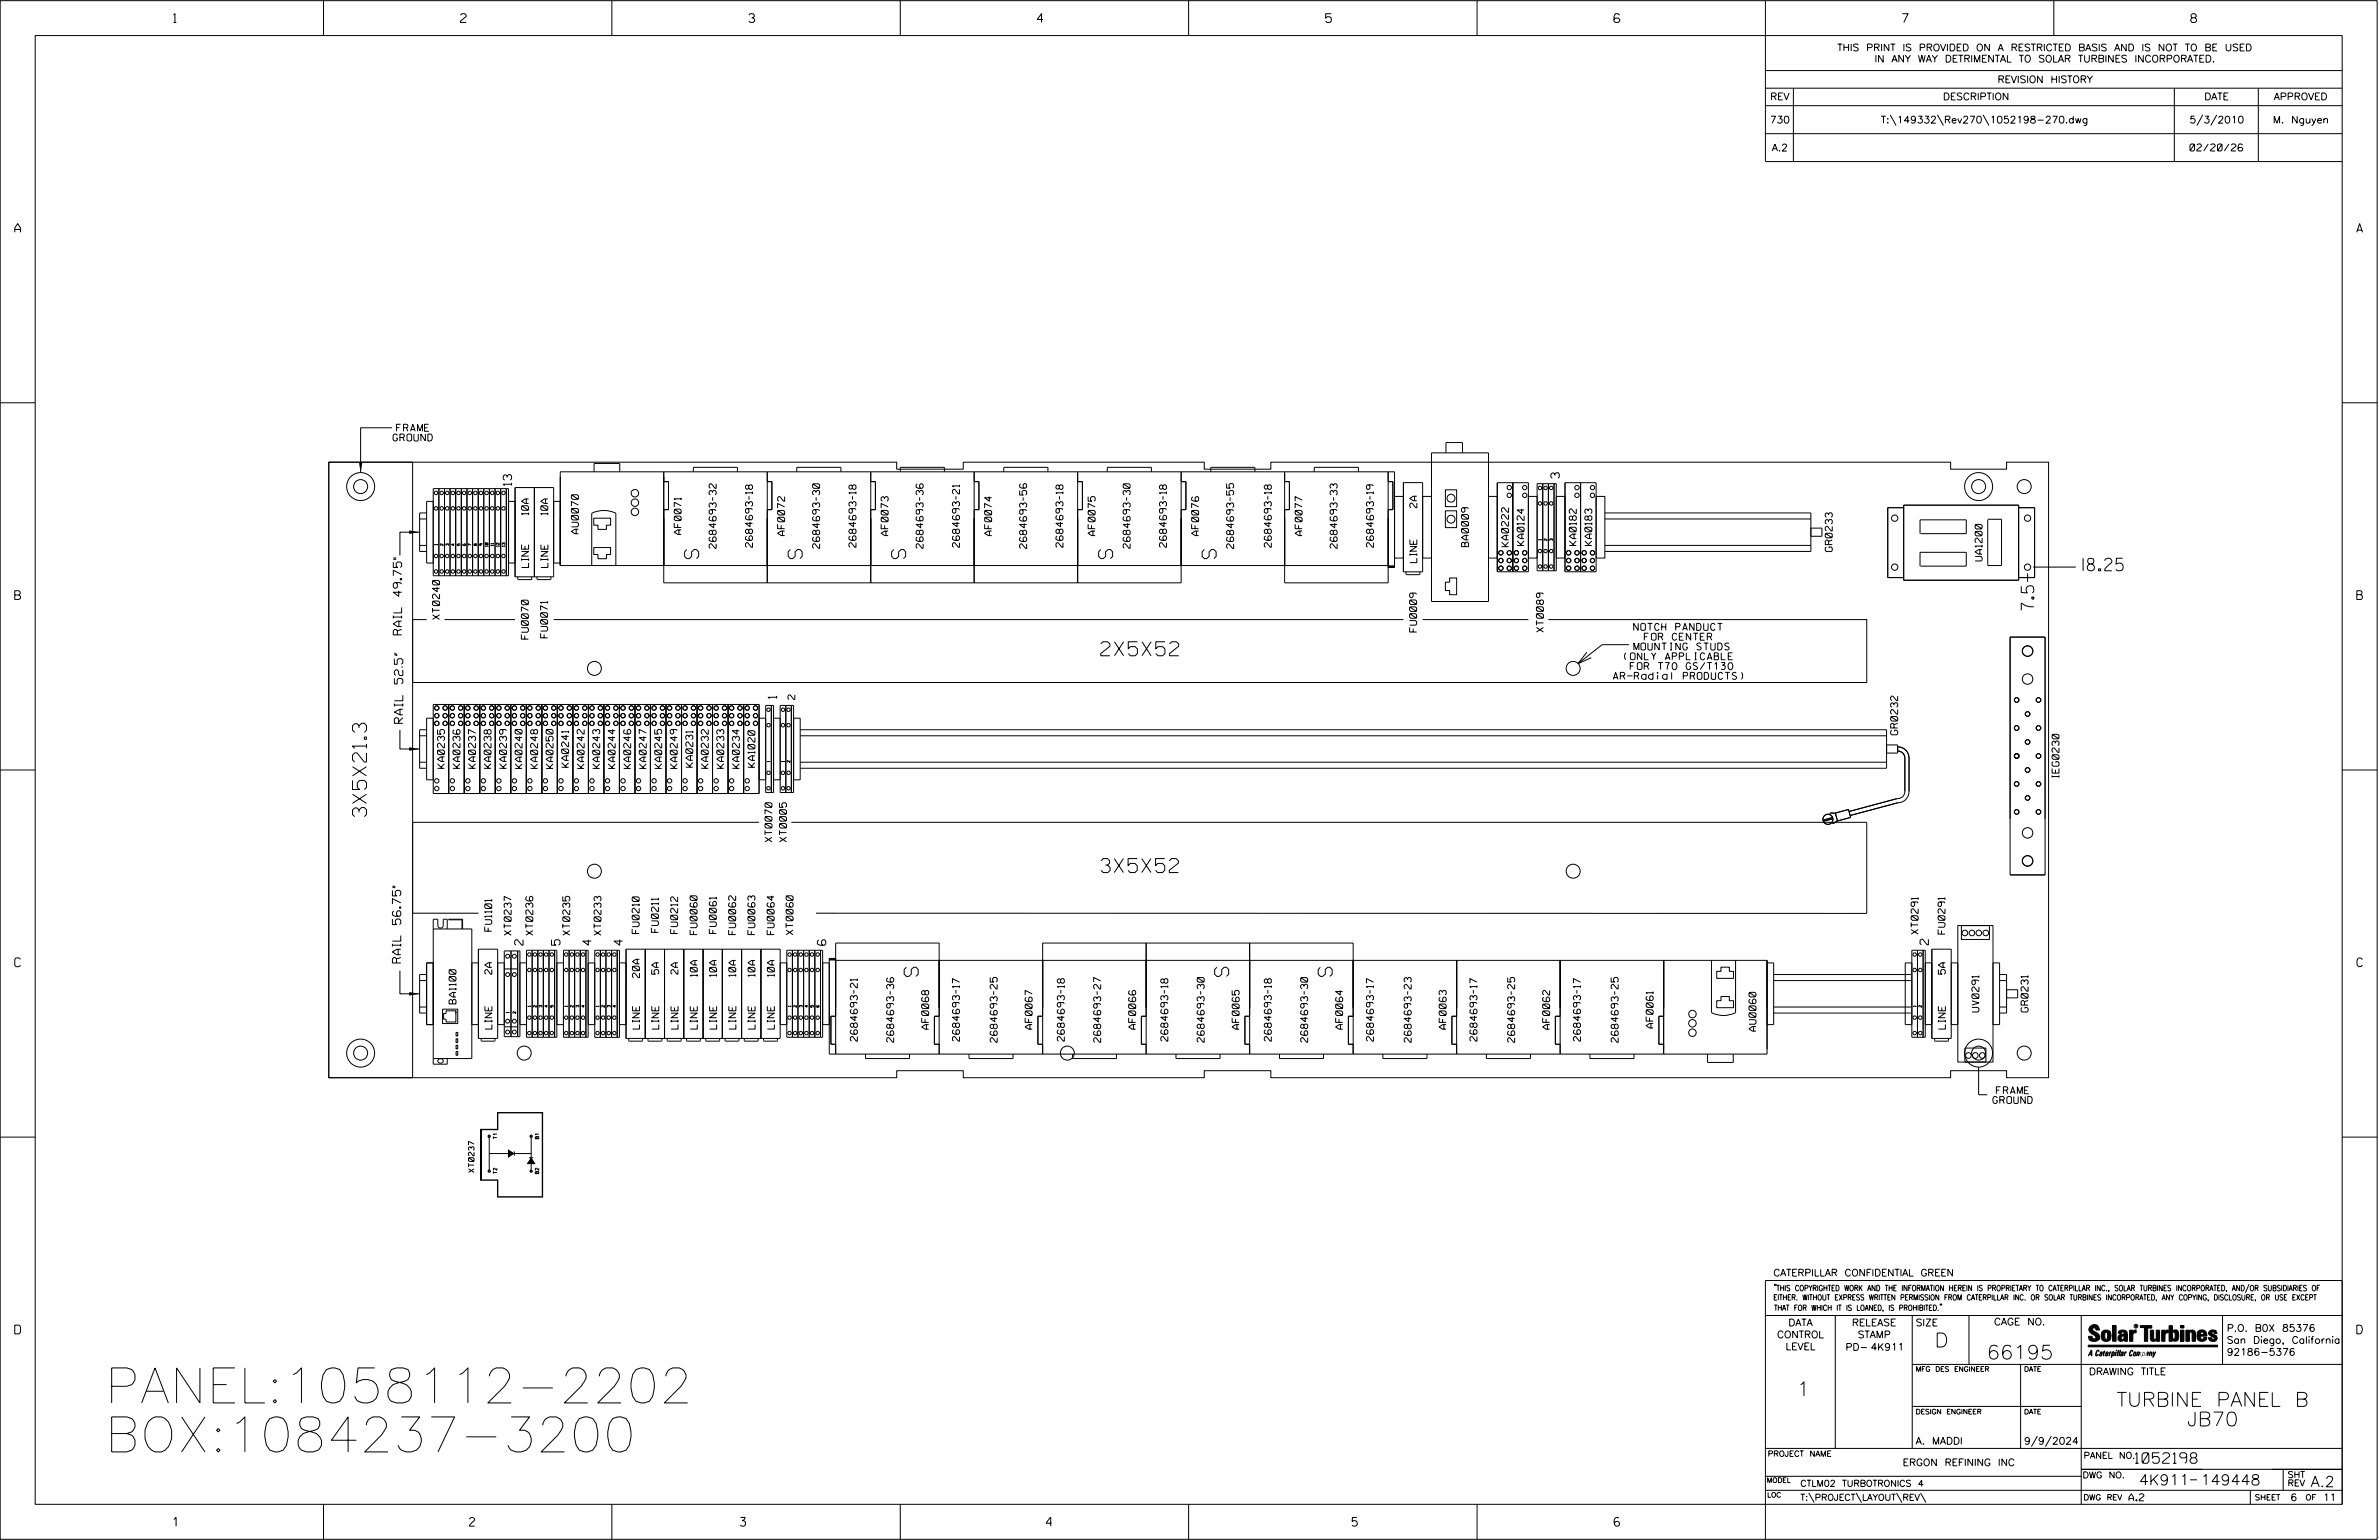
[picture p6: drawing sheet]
<svg xmlns="http://www.w3.org/2000/svg" width="864mm" height="559mm" viewBox="0 0 864 559" stroke-linecap="round" stroke-linejoin="round" font-family="sans-serif">
<defs><g id="words">
<g font-size="12.7">
<text x="38.1" y="509.1">PANEL:1058112-2202</text>
<text x="38.1" y="526.8">BOX:1084237-3200</text>
</g>
<g font-size="5.1">
<text x="253.6" y="202.7" transform="rotate(-90 253.6 202.7)">S</text>
<text x="291.2" y="202.7" transform="rotate(-90 291.2 202.7)">S</text>
<text x="328.8" y="202.7" transform="rotate(-90 328.8 202.7)">S</text>
<text x="403.9" y="202.7" transform="rotate(-90 403.9 202.7)">S</text>
<text x="441.5" y="202.7" transform="rotate(-90 441.5 202.7)">S</text>
<text x="399.6" y="237.9">2X5X52</text>
<text x="133" y="296.3" transform="rotate(-90 133 296.3)">3X5X21.3</text>
<text x="399.7" y="316.6">3X5X52</text>
<text x="328.2" y="351" transform="rotate(90 328.2 351)">S</text>
<text x="440.9" y="351" transform="rotate(90 440.9 351)">S</text>
<text x="478.5" y="351" transform="rotate(90 478.5 351)">S</text>
<text x="702.3" y="488.8">D</text>
<text x="721.2" y="493.2">66195</text>
<text x="652.2" y="506.5">1</text>
<text x="768.3" y="510.3">TURBINE PANEL B</text>
<text x="793.9" y="517.4">JB70</text>
</g>
<g font-size="4.6">
<text x="756.2" y="207.1">18.25</text>
<text x="738.3" y="221.5" transform="rotate(-90 738.3 221.5)">7.5</text>
</g>
<g font-size="3.8">
<text x="775.1" y="531">1052198</text>
<text x="776.5" y="538.9">4K911</text>
<text x="798.8" y="538.9">149448</text>
<text x="838.8" y="539.5">A.2</text>
</g>
<g font-size="3.2">
<text x="63" y="8.2">1</text>
<text x="167.2" y="8.2">2</text>
<text x="271.8" y="8.2">3</text>
<text x="376.5" y="8.2">4</text>
<text x="481.2" y="8.2">5</text>
<text x="690.6" y="8.2">7</text>
<text x="795.3" y="8.2">8</text>
<text x="5.4" y="84.3">A</text>
<text x="855.5" y="84.3">A</text>
<text x="5.4" y="217.5">B</text>
<text x="855.6" y="217.5">B</text>
<text x="5.4" y="350.8">C</text>
<text x="855.6" y="350.8">C</text>
<text x="5.4" y="484">D</text>
<text x="855.6" y="484">D</text>
<text x="62.8" y="553.8">1</text>
<text x="170.4" y="553.8">2</text>
<text x="268.8" y="553.8">3</text>
<text x="379.8" y="553.8">4</text>
<text x="490.8" y="553.8">5</text>
<text x="585.9" y="553.8">6</text>
</g>
<text font-size="3.1" x="146.2" y="262.4" transform="rotate(-90 146.2 262.4)">RAIL 52.5&quot;</text>
<g font-size="3">
<text x="566" y="173.5" transform="rotate(-90 566 173.5)">3</text>
<text x="185.7" y="176.2" transform="rotate(-90 185.7 176.2)">13</text>
<text x="145.8" y="230.4" transform="rotate(-90 145.8 230.4)">RAIL 49.75&quot;</text>
<text x="281.9" y="253.5" transform="rotate(-90 281.9 253.5)">1</text>
<text x="189.9" y="343" transform="rotate(-90 189.9 343)">2</text>
<text x="203.3" y="343" transform="rotate(-90 203.3 343)">5</text>
<text x="214.6" y="343" transform="rotate(-90 214.6 343)">4</text>
<text x="226" y="343" transform="rotate(-90 226 343)">4</text>
<text x="299.8" y="343" transform="rotate(-90 299.8 343)">6</text>
<text x="700" y="342.8" transform="rotate(-90 700 342.8)">2</text>
<text x="145.5" y="349.4" transform="rotate(-90 145.5 349.4)">RAIL 56.75&quot;</text>
</g>
<g font-size="2.5">
<text x="666.9" y="18.5">THIS PRINT IS PROVIDED ON A RESTRICTED BASIS AND IS NOT TO BE USED</text>
<text x="680.5" y="22.6">IN ANY WAY DETRIMENTAL TO SOLAR TURBINES INCORPORATED.</text>
<text x="725.1" y="30">REVISION HISTORY</text>
<text x="642.6" y="36.3">REV</text>
<text x="705.3" y="36.3">DESCRIPTION</text>
<text x="800.2" y="36.3">DATE</text>
<text x="825.4" y="36.3">APPROVED</text>
<text x="642.5" y="44.7">730</text>
<text x="682.8" y="44.7">T:\149332\Rev270\1052198-270.dwg</text>
<text x="794.8" y="44.7">5/3/2010</text>
<text x="825.1" y="44.7">M. Nguyen</text>
<text x="643.2" y="54.8">A.2</text>
<text x="795" y="54.8">02/20/26</text>
<text x="142.6" y="160">GROUND</text>
<text x="143.9" y="156.5">FRAME</text>
<text x="514.3" y="184.2" transform="rotate(-90 514.3 184.2)">2A</text>
<text x="191.9" y="186.8" transform="rotate(-90 191.9 186.8)">10A</text>
<text x="198.9" y="186.8" transform="rotate(-90 198.9 186.8)">10A</text>
<text x="210" y="193.7" transform="rotate(-90 210 193.7)">AU0070</text>
<text x="247.3" y="193.9" transform="rotate(-90 247.3 193.9)">AF0071</text>
<text x="284.8" y="194.3" transform="rotate(-90 284.8 194.3)">AF0072</text>
<text x="322.4" y="194.3" transform="rotate(-90 322.4 194.3)">AF0073</text>
<text x="360" y="194.3" transform="rotate(-90 360 194.3)">AF0074</text>
<text x="397.6" y="194.3" transform="rotate(-90 397.6 194.3)">AF0075</text>
<text x="435.1" y="194.3" transform="rotate(-90 435.1 194.3)">AF0076</text>
<text x="472.7" y="194.3" transform="rotate(-90 472.7 194.3)">AF0077</text>
<text x="553.3" y="197.9" transform="rotate(-90 553.3 197.9)">KA0124</text>
<text x="572.2" y="197.9" transform="rotate(-90 572.2 197.9)">KA0182</text>
<text x="577.8" y="197.9" transform="rotate(-90 577.8 197.9)">KA0183</text>
<text x="260" y="199" transform="rotate(-90 260 199)">2684693-32</text>
<text x="273.2" y="198.6" transform="rotate(-90 273.2 198.6)">2684693-18</text>
<text x="297.5" y="199" transform="rotate(-90 297.5 199)">2684693-30</text>
<text x="310.7" y="198.6" transform="rotate(-90 310.7 198.6)">2684693-18</text>
<text x="335.1" y="199" transform="rotate(-90 335.1 199)">2684693-36</text>
<text x="348.3" y="198.6" transform="rotate(-90 348.3 198.6)">2684693-21</text>
<text x="372.7" y="199" transform="rotate(-90 372.7 199)">2684693-56</text>
<text x="385.9" y="198.6" transform="rotate(-90 385.9 198.6)">2684693-18</text>
<text x="410.2" y="199" transform="rotate(-90 410.2 199)">2684693-30</text>
<text x="423.4" y="198.6" transform="rotate(-90 423.4 198.6)">2684693-18</text>
<text x="447.8" y="199" transform="rotate(-90 447.8 199)">2684693-55</text>
<text x="461.5" y="198.6" transform="rotate(-90 461.5 198.6)">2684693-18</text>
<text x="485.4" y="199" transform="rotate(-90 485.4 199)">2684693-33</text>
<text x="498.6" y="198.6" transform="rotate(-90 498.6 198.6)">2684693-19</text>
<text x="533.1" y="198.4" transform="rotate(-90 533.1 198.4)">BA0009</text>
<text x="547.6" y="198.4" transform="rotate(-90 547.6 198.4)">KA0222</text>
<text x="665.1" y="200.1" transform="rotate(-90 665.1 200.1)">GR0233</text>
<text x="719.5" y="203.6" transform="rotate(-90 719.5 203.6)">UA1200</text>
<text x="191.9" y="205.9" transform="rotate(-90 191.9 205.9)">LINE</text>
<text x="198.9" y="205.9" transform="rotate(-90 198.9 205.9)">LINE</text>
<text x="514.3" y="204.1" transform="rotate(-90 514.3 204.1)">LINE</text>
<text x="159.6" y="224.8" transform="rotate(-90 159.6 224.8)">XT0240</text>
<text x="191.8" y="231.9" transform="rotate(-90 191.8 231.9)">FU0070</text>
<text x="198.8" y="231.5" transform="rotate(-90 198.8 231.5)">FU0071</text>
<text x="514.3" y="229.3" transform="rotate(-90 514.3 229.3)">FU0009</text>
<text x="560.3" y="229.4" transform="rotate(-90 560.3 229.4)">XT0089</text>
<text x="593.1" y="228.8">NOTCH PANDUCT</text>
<text x="596.9" y="232.3">FOR CENTER</text>
<text x="589.3" y="239.4">(ONLY APPLICABLE</text>
<text x="591.6" y="235.9">MOUNTING STUDS</text>
<text x="590.6" y="243">FOR T70 GS/T130</text>
<text x="585.7" y="246.5">AR-Radial PRODUCTS)</text>
<text x="288.6" y="253.8" transform="rotate(-90 288.6 253.8)">2</text>
<text x="688.9" y="266.6" transform="rotate(-90 688.9 266.6)">GR0232</text>
<text x="161.3" y="278.8" transform="rotate(-90 161.3 278.8)">KA0235</text>
<text x="167" y="278.8" transform="rotate(-90 167 278.8)">KA0236</text>
<text x="172.6" y="278.8" transform="rotate(-90 172.6 278.8)">KA0237</text>
<text x="178.2" y="278.8" transform="rotate(-90 178.2 278.8)">KA0238</text>
<text x="183.9" y="278.8" transform="rotate(-90 183.9 278.8)">KA0239</text>
<text x="189.5" y="278.8" transform="rotate(-90 189.5 278.8)">KA0240</text>
<text x="195.1" y="278.8" transform="rotate(-90 195.1 278.8)">KA0248</text>
<text x="200.8" y="278.8" transform="rotate(-90 200.8 278.8)">KA0250</text>
<text x="206.4" y="278.4" transform="rotate(-90 206.4 278.4)">KA0241</text>
<text x="212" y="278.8" transform="rotate(-90 212 278.8)">KA0242</text>
<text x="217.7" y="278.8" transform="rotate(-90 217.7 278.8)">KA0243</text>
<text x="223.3" y="278.8" transform="rotate(-90 223.3 278.8)">KA0244</text>
<text x="228.9" y="278.8" transform="rotate(-90 228.9 278.8)">KA0246</text>
<text x="234.6" y="278.8" transform="rotate(-90 234.6 278.8)">KA0247</text>
<text x="240.2" y="278.8" transform="rotate(-90 240.2 278.8)">KA0245</text>
<text x="245.9" y="278.8" transform="rotate(-90 245.9 278.8)">KA0249</text>
<text x="251.5" y="278.4" transform="rotate(-90 251.5 278.4)">KA0231</text>
<text x="257.1" y="278.8" transform="rotate(-90 257.1 278.8)">KA0232</text>
<text x="262.8" y="278.8" transform="rotate(-90 262.8 278.8)">KA0233</text>
<text x="268.4" y="278.8" transform="rotate(-90 268.4 278.8)">KA0234</text>
<text x="274" y="278.4" transform="rotate(-90 274 278.4)">KA1020</text>
<text x="747.4" y="282.2" transform="rotate(-90 747.4 282.2)">IEG0230</text>
<text x="280.3" y="305.5" transform="rotate(-90 280.3 305.5)">XT0070</text>
<text x="285.5" y="305.5" transform="rotate(-90 285.5 305.5)">XT0005</text>
<text x="178.5" y="337.9" transform="rotate(-90 178.5 337.9)">FU1101</text>
<text x="185.5" y="339.3" transform="rotate(-90 185.5 339.3)">XT0237</text>
<text x="193.4" y="339.3" transform="rotate(-90 193.4 339.3)">XT0236</text>
<text x="206.8" y="339.3" transform="rotate(-90 206.8 339.3)">XT0235</text>
<text x="218.2" y="339.3" transform="rotate(-90 218.2 339.3)">XT0233</text>
<text x="232" y="338.7" transform="rotate(-90 232 338.7)">FU0210</text>
<text x="239" y="338.3" transform="rotate(-90 239 338.3)">FU0211</text>
<text x="246" y="338.7" transform="rotate(-90 246 338.7)">FU0212</text>
<text x="253.1" y="339.1" transform="rotate(-90 253.1 339.1)">FU0060</text>
<text x="260" y="338.7" transform="rotate(-90 260 338.7)">FU0061</text>
<text x="267" y="339.1" transform="rotate(-90 267 339.1)">FU0062</text>
<text x="274" y="339.1" transform="rotate(-90 274 339.1)">FU0063</text>
<text x="281" y="339.1" transform="rotate(-90 281 339.1)">FU0064</text>
<text x="287.9" y="339.1" transform="rotate(-90 287.9 339.1)">XT0060</text>
<text x="696.3" y="338.9" transform="rotate(-90 696.3 338.9)">XT0291</text>
<text x="706.1" y="338.9" transform="rotate(-90 706.1 338.9)">FU0291</text>
<text x="178.5" y="353.5" transform="rotate(-90 178.5 353.5)">2A</text>
<text x="239.1" y="353.5" transform="rotate(-90 239.1 353.5)">5A</text>
<text x="246.1" y="353.5" transform="rotate(-90 246.1 353.5)">2A</text>
<text x="706.2" y="353.5" transform="rotate(-90 706.2 353.5)">5A</text>
<text x="232.1" y="354.7" transform="rotate(-90 232.1 354.7)">20A</text>
<text x="253.1" y="354.3" transform="rotate(-90 253.1 354.3)">10A</text>
<text x="260.1" y="354.3" transform="rotate(-90 260.1 354.3)">10A</text>
<text x="267.1" y="354.3" transform="rotate(-90 267.1 354.3)">10A</text>
<text x="274.1" y="354.3" transform="rotate(-90 274.1 354.3)">10A</text>
<text x="281.1" y="354.3" transform="rotate(-90 281.1 354.3)">10A</text>
<text x="165.5" y="364.3" transform="rotate(-90 165.5 364.3)">BA1100</text>
<text x="718.4" y="367.2" transform="rotate(-90 718.4 367.2)">UV0291</text>
<text x="736.2" y="367.2" transform="rotate(-90 736.2 367.2)">GR0231</text>
<text x="178.6" y="373.4" transform="rotate(-90 178.6 373.4)">LINE</text>
<text x="232.1" y="373.4" transform="rotate(-90 232.1 373.4)">LINE</text>
<text x="239.1" y="373.4" transform="rotate(-90 239.1 373.4)">LINE</text>
<text x="246.1" y="373.4" transform="rotate(-90 246.1 373.4)">LINE</text>
<text x="253.1" y="373.4" transform="rotate(-90 253.1 373.4)">LINE</text>
<text x="260.1" y="373.4" transform="rotate(-90 260.1 373.4)">LINE</text>
<text x="267.1" y="373.4" transform="rotate(-90 267.1 373.4)">LINE</text>
<text x="274.1" y="373.4" transform="rotate(-90 274.1 373.4)">LINE</text>
<text x="281.1" y="373.4" transform="rotate(-90 281.1 373.4)">LINE</text>
<text x="311.2" y="377.8" transform="rotate(-90 311.2 377.8)">2684693-21</text>
<text x="337.1" y="373.5" transform="rotate(-90 337.1 373.5)">AF0068</text>
<text x="348.3" y="377.8" transform="rotate(-90 348.3 377.8)">2684693-17</text>
<text x="374.7" y="373.5" transform="rotate(-90 374.7 373.5)">AF0067</text>
<text x="386.4" y="377.8" transform="rotate(-90 386.4 377.8)">2684693-18</text>
<text x="412.3" y="373.5" transform="rotate(-90 412.3 373.5)">AF0066</text>
<text x="423.9" y="377.8" transform="rotate(-90 423.9 377.8)">2684693-18</text>
<text x="449.8" y="373.5" transform="rotate(-90 449.8 373.5)">AF0065</text>
<text x="461.5" y="377.8" transform="rotate(-90 461.5 377.8)">2684693-18</text>
<text x="487.4" y="373.5" transform="rotate(-90 487.4 373.5)">AF0064</text>
<text x="498.6" y="377.8" transform="rotate(-90 498.6 377.8)">2684693-17</text>
<text x="525" y="373.5" transform="rotate(-90 525 373.5)">AF0063</text>
<text x="536.1" y="377.8" transform="rotate(-90 536.1 377.8)">2684693-17</text>
<text x="562.5" y="373.5" transform="rotate(-90 562.5 373.5)">AF0062</text>
<text x="573.7" y="377.8" transform="rotate(-90 573.7 377.8)">2684693-17</text>
<text x="600.1" y="373" transform="rotate(-90 600.1 373)">AF0061</text>
<text x="637.4" y="374.1" transform="rotate(-90 637.4 374.1)">AU0060</text>
<text x="706.2" y="373.4" transform="rotate(-90 706.2 373.4)">LINE</text>
<text x="324.4" y="378.2" transform="rotate(-90 324.4 378.2)">2684693-36</text>
<text x="362" y="378.2" transform="rotate(-90 362 378.2)">2684693-25</text>
<text x="399.6" y="378.2" transform="rotate(-90 399.6 378.2)">2684693-27</text>
<text x="437.1" y="378.2" transform="rotate(-90 437.1 378.2)">2684693-30</text>
<text x="474.7" y="378.2" transform="rotate(-90 474.7 378.2)">2684693-30</text>
<text x="512.3" y="378.2" transform="rotate(-90 512.3 378.2)">2684693-23</text>
<text x="549.8" y="378.2" transform="rotate(-90 549.8 378.2)">2684693-25</text>
<text x="587.4" y="378.2" transform="rotate(-90 587.4 378.2)">2684693-25</text>
<text x="723.4" y="400.4">GROUND</text>
<text x="724.7" y="396.9">FRAME</text>
<text x="643.8" y="463">CATERPILLAR CONFIDENTIAL GREEN</text>
<text x="645.1" y="485.5">CONTROL</text>
<text x="649.2" y="481.1">DATA</text>
<text x="672.3" y="481.1">RELEASE</text>
<text x="674.4" y="485.5">STAMP</text>
<text x="695.4" y="481.1">SIZE</text>
<text x="723.8" y="480.8">CAGE NO.</text>
<text x="808.4" y="483.1">P.O. B0X 85376</text>
<text x="648.2" y="489.8">LEVEL</text>
<text x="669.9" y="490">PD- 4K911</text>
<text x="808.4" y="487.5">San Diego, California</text>
<text x="808.4" y="491.8">92186-5376</text>
<text x="758.3" y="498.9">DRAWING TITLE</text>
<text x="695.4" y="524.1">A. MADDI</text>
<text x="734.8" y="524.1">9/9/2024</text>
<text x="690.7" y="531.9">ERGON REFINING INC</text>
<text x="772.8" y="544.6">A.2</text>
<text x="831.4" y="544.6">6</text>
<text x="843.3" y="544.6">11</text>
</g>
<g font-size="2.3">
<text x="756.4" y="529.2">PANEL NO.</text>
<text x="653.5" y="539.4">CTLM02 TURBOTRONICS 4</text>
<text x="756" y="536.3">DWG NO.</text>
<text x="830.4" y="539.3">REV</text>
<text x="830.4" y="536.2">SHT</text>
<text x="653.5" y="544.5">T:\PROJECT\LAYOUT\REV\</text>
</g>
<g font-size="2">
<text x="172.1" y="425.4" transform="rotate(-90 172.1 425.4)">XT0237</text>
<text x="643.8" y="468.4">&quot;THIS COPYRIGHTED WORK AND THE INFORMATION HEREIN IS PROPRIETARY TO CATERPILLAR INC., SOLAR TURBINES INCORPORATED, AND/OR SUBSIDIARIES OF</text>
<text x="643.8" y="471.8">EITHER. WITHOUT EXPRESS WRITTEN PERMISSION FROM CATERPILLAR INC. OR SOLAR TURBINES INCORPORATED, ANY COPYING, DISCLOSURE, OR USE EXCEPT</text>
<text x="644" y="475.6">THAT FOR WHICH IT IS LOANED, IS PROHIBITED.&quot;</text>
<text x="641.7" y="528.5">PROJECT NAME</text>
<text x="756.3" y="544.3">DWG REV</text>
<text x="818.5" y="544.3">SHEET</text>
<text x="836.9" y="544.3">OF</text>
</g>
<g font-size="1.8">
<text x="695.4" y="497.6">MFG DES ENGINEER</text>
<text x="734.8" y="497.6">DATE</text>
<text x="695.4" y="513.1">DESIGN ENGINEER</text>
<text x="734.8" y="513.1">DATE</text>
<text x="641.3" y="538">MODEL</text>
<text x="641.5" y="543.3">LOC</text>
</g>
<g font-size="1.3">
<text x="180.4" y="413.2" transform="rotate(-90 180.4 413.2)">T1</text>
<text x="195.6" y="413.2" transform="rotate(-90 195.6 413.2)">B1</text>
<text x="180.4" y="425.9" transform="rotate(-90 180.4 425.9)">T2</text>
<text x="195.6" y="425.9" transform="rotate(-90 195.6 425.9)">B2</text>
</g>
<g font-size="1">
<text x="158.8" y="197.8" transform="rotate(-90 158.8 197.8)">1</text>
<text x="160.8" y="198" transform="rotate(-90 160.8 198)">2</text>
<text x="162.9" y="198" transform="rotate(-90 162.9 198)">3</text>
<text x="164.9" y="198" transform="rotate(-90 164.9 198)">4</text>
<text x="167" y="198" transform="rotate(-90 167 198)">5</text>
<text x="169" y="198" transform="rotate(-90 169 198)">6</text>
<text x="173.1" y="198" transform="rotate(-90 173.1 198)">8</text>
<text x="175.1" y="198" transform="rotate(-90 175.1 198)">9</text>
<text x="559.5" y="196" transform="rotate(-90 559.5 196)">1</text>
<text x="561.6" y="196.2" transform="rotate(-90 561.6 196.2)">2</text>
<text x="563.6" y="196.2" transform="rotate(-90 563.6 196.2)">3</text>
<text x="177.2" y="198.3" transform="rotate(-90 177.2 198.3)">10</text>
<text x="179.2" y="198.1" transform="rotate(-90 179.2 198.1)">11</text>
<text x="181.2" y="198.3" transform="rotate(-90 181.2 198.3)">12</text>
<text x="183.3" y="198.3" transform="rotate(-90 183.3 198.3)">13</text>
<text x="279.5" y="276.5" transform="rotate(-90 279.5 276.5)">1</text>
<text x="284.7" y="276.5" transform="rotate(-90 284.7 276.5)">1</text>
<text x="286.8" y="276.6" transform="rotate(-90 286.8 276.6)">2</text>
<text x="192.7" y="365.3" transform="rotate(-90 192.7 365.3)">1</text>
<text x="194.7" y="365.5" transform="rotate(-90 194.7 365.5)">2</text>
<text x="196.7" y="365.5" transform="rotate(-90 196.7 365.5)">3</text>
<text x="198.8" y="365.5" transform="rotate(-90 198.8 365.5)">4</text>
<text x="200.8" y="365.5" transform="rotate(-90 200.8 365.5)">5</text>
<text x="206.1" y="365.3" transform="rotate(-90 206.1 365.3)">1</text>
<text x="208.1" y="365.5" transform="rotate(-90 208.1 365.5)">2</text>
<text x="210.1" y="365.5" transform="rotate(-90 210.1 365.5)">3</text>
<text x="212.2" y="365.5" transform="rotate(-90 212.2 365.5)">4</text>
<text x="217.4" y="365.3" transform="rotate(-90 217.4 365.3)">1</text>
<text x="219.5" y="365.5" transform="rotate(-90 219.5 365.5)">2</text>
<text x="221.5" y="365.5" transform="rotate(-90 221.5 365.5)">3</text>
<text x="223.5" y="365.5" transform="rotate(-90 223.5 365.5)">4</text>
<text x="287.1" y="365.3" transform="rotate(-90 287.1 365.3)">1</text>
<text x="289.2" y="365.5" transform="rotate(-90 289.2 365.5)">2</text>
<text x="291.2" y="365.5" transform="rotate(-90 291.2 365.5)">3</text>
<text x="293.2" y="365.5" transform="rotate(-90 293.2 365.5)">4</text>
<text x="295.3" y="365.5" transform="rotate(-90 295.3 365.5)">5</text>
<text x="695.5" y="365.3" transform="rotate(-90 695.5 365.3)">1</text>
<text x="697.6" y="365.5" transform="rotate(-90 697.6 365.5)">2</text>
<text x="184.8" y="367.6" transform="rotate(-90 184.8 367.6)">1</text>
<text x="187.2" y="367.7" transform="rotate(-90 187.2 367.7)">2</text>
</g>
<text font-size=".9" x="775.1" y="481.7">R</text>
</g></defs>
<g fill="none" stroke="#000" stroke-width=".36">
<path d="M.1 .2h862.8v558.4h-862.8zM12.8 12.9h837.4v533h-837.4zM117.4 .2v12.7M222.1 .2v12.7M326.8 .2v12.7M431.5 .2v12.7M536.2 .2v12.7M587.9 5.5l-.5-.5h-1l-.5 1v1.7l.5 .4h1l.6-.4v-.6l-.6-.5h-1l-.5 .5M640.9 .2v58.4h209.3M745.6 .2v12.7M640.9 25.6h209.3M640.9 32h209.3"/>
<path d="M640.9 38.3h209.3M651 32v26.6M789.3 32v26.6M819.8 32v26.6M640.9 48.5h209.3M686.2 41.7l2.1 3.8M703.3 41.7l2.2 3.8M719.9 41.7l2.1 3.8M799.6 41.7l-2.1 3.8M804.7 41.7l-2.2 3.8M.1 146.2h12.7M142.3 155.2h-11.4v16.3"/>
<path d="M850.2 146.2h12.7M119.3 167.7h30.5v223.4h-30.5zM119.3 167.7h206.2v2.6h24.2v-2.6h87.5v2.6h24.1v-2.6h246.8v2.6h20.3v-2.6h15.3v223.4h-15.3v-2.6h-20.3v2.6h-246.8v-2.6h-24.1v2.6h-87.5v-2.6h-24.2v2.6h-206.2zM157.3 177.3h27.3v31.6h-27.3zM159.3 177.3v31.6M161.4 177.3v31.6M163.4 177.3v31.6M165.4 177.3v31.6M167.5 177.3v31.6M169.5 177.3v31.6M171.6 177.3v31.6M173.6 177.3v31.6"/>
<path d="M175.6 177.3v31.6M177.7 177.3v31.6M179.7 177.3v31.6M181.8 177.3v31.6M183.8 177.3v31.6M187 176.9h14v32.4h-14zM194 176.9v32.4M215.7 171.2v-3h9.3v3M240.9 174.8h1.8v10.1h-1.8M240.9 171.2v40.3h187.9v-40.3M251.7 171.2v-1.6h16v1.6M278.5 174.8h1.7v10.1h-1.7"/>
<path d="M278.5 171.2v40.3M289.2 171.2v-1.6h16.1v1.6M316.1 174.8h1.7v10.1h-1.7M316.1 171.2v40.3M326.8 171.2v-1.6h16v1.6M353.6 171.2v40.3M353.6 174.8h1.8v10.1h-1.8M364.4 171.2v-1.6h16v1.6M391.2 171.2v40.3M391.2 174.8h1.7v10.1h-1.7M402 171.2v-1.6h16v1.6M428.8 174.8h1.7v10.1h-1.7"/>
<path d="M439.5 171.2v-1.6h16v1.6M466.3 174.8h1.8v10.1h-1.8M477.1 171.2v-1.6h16v1.6M503.9 174.8h1.7v10.1h-1.7M503.9 171.2v40.3h-37.6v-40.3M509.4 175.1h7v32.4h-7zM519.6 164.3h20.7v54h-20.7zM524.7 177.7h4.1v6.1h-4.1zM524.9 164.3v-3.7h6v3.7M543.5 175.2h11.3v32.3h-11.3zM549.2 175.2v32.3M558 175.5h6.9v31.6h-6.9z"/>
<path d="M560 175.5v31.6M562.1 175.5v31.6M564.1 175.5v31.6M568.1 175.2h11.3v32.3h-11.3zM573.8 175.2v32.3M152.3 193.1h-7.1v8.4M152.3 188.3h2.6M152.3 197.9h2.6M154.9 186.1h-2.6v14h2.6M157.3 181.9h-2.4v22.4h2.4M171 197.8l-1-.5v.7M184.6 181.9h2.4"/>
<path d="M201 181.9h2.4M215.5 188h6.2v2.6h-1.6v1.5h-3v-1.5h-1.6zM215.5 198.7h6.2v2.5h-1.6v1.5h-3v-1.5h-1.6zM506.2 180.1h3.2v22.4h-3.2zM516.4 180.1h3.2v22.4h-3.2zM524.7 185.3h4.1v6.2h-4.1zM540.3 180.1h3.2v22.4h-3.2zM554.8 180.1h3.2v22.4h-3.2zM564.9 180.1h3.2v22.4h-3.2zM579.4 180.1h3.2v22.4h-3.2zM582.6 186.1h74.8v14h-74.8M582.6 188.3h74.8"/>
<path d="M582.6 197.9h74.8M657.4 191.6h4v3h-4M691.1 183.3h41.7v27.2h-41.7zM691.1 184.2h-5.8v25.4h5.8M697 193.6v-5h16.8v5h-16.6M721.6 188.4h5v16.8h-5v-16.6M732.8 184.2h5.8v25.4h-5.8M184.6 204.3h2.4M188 209.3l.2 1h4.6l.2-1M194.9 209.3l.3 1h4.6l.2-1M201 204.3h2.4M214.8 205.2v-19a10.2 10.2 0 0 1 8.8 0v19"/>
<path d="M503.9 205.2h-300.5v-34h302.8v34.7M503.9 205.4l2.3 .5h-2.3l2.3-.5zM510.4 207.5l.2 1h4.7l.1-1M524.7 211.2h1.5v-1.5h2.6v6.1h-2.6v-1.5h-1.5zM697 205.4v-5h16.8v5h-16.6M736 208.1v3M738.1 205.8h15.4M154.9 224.8h-5.1v22.8h527.9v-22.8h-115.6M161.4 224.8h25.6M201 224.8h308.4M516.4 224.8h38.4M576.1 236.6l-3.3 4.2 4.8-2.1"/>
<path d="M591.4 233.9h-9.8l-8.8 6.9M729.7 231.2h12.7v86.3h-12.7zM157.3 255.6h118.3v32.3h-118.3zM162.9 255.6v32.3M168.5 255.6v32.3M174.2 255.6v32.3M179.8 255.6v32.3M185.4 255.6v32.3M191.1 255.6v32.3M196.7 255.6v32.3M202.3 255.6v32.3M208 255.6v32.3"/>
<path d="M213.6 255.6v32.3M219.2 255.6v32.3M224.9 255.6v32.3M230.5 255.6v32.3M236.1 255.6v32.3M241.8 255.6v32.3M247.4 255.6v32.3M253 255.6v32.3M258.7 255.6v32.3M264.3 255.6v32.3M269.9 255.6v32.3M278 256h2.8v31.6h-2.8z"/>
<path d="M280 256v31.6M283.2 256h4.9v31.6h-4.9zM285.3 256v31.6M287.3 256v31.6M.1 279.4h12.7M145.2 264.9v6.9h7.1M152.3 267h2.6M152.3 276.6h2.6M154.9 264.8h-2.6v14h2.6M157.3 260.6h-2.4v22.4h2.4M275.6 260.6h2.4M280.8 260.6h2.4"/>
<path d="M288.1 260.6h2.4v22.4h-2.4M290.5 264.8h394.3v14h-394.3M290.5 267h394.3M290.5 276.6h394.3M684.8 270.3h4.1v3h-4.1M688.9 271a4 4 0 0 1 4.1 4.1v12.1a4 4 0 0 1-4.1 4.1l-17.3 4.6M688.9 272.5h.1M688.9 272.5a2.53 2.53 0 0 1 2.6 2.6v12.1a2.62 2.62 0 0 1-2.9 2.6l-17.4 4.7M850.2 279.4h12.7M275.6 298.4h-125.8v33h23.9M275.6 283h2.4M280.8 283h2.4"/>
<path d="M287.3 298.4h390.4v33h-381.5M665.3 296.7l-3.5 .9M665.4 297.1l-3.5 .9M666.3 295l4.7-1.3 .8 2.9-4.8 1.3zM666.4 295l-2.2 .2M667.2 297.8l-2 1M157.3 337.1h14v47h-14M162.3 337.1v-3.5h-1.4v2.3a1 1 0 0 1-1 .9 1 1 0 0 1-1-.9v-2.3h-1.6v52.6h5v-2.1M162.8 333.8v-.2h5.1v3.5M162.9 333.8h4.8v3.3M710.7 335.8h12.8v49.6h-12.8zM712 335.8h10.2v5.1h-10.2z"/>
<path d="M145.2 352.2v8.4h7.1M152.3 355.8h2.6M154.9 353.6h-2.6v14h2.6M157.3 349.4h-2.4v22.4h2.4M171.3 349.4h2.4M173.7 344.4h7v32.4h-7zM180.7 349.4h2.4M183.1 345.1h5.6v31.1h-5.6zM183.1 351.6h4.8M185.5 345.1v31.1M187.9 345.1v31.1M188.7 349.4h2.4"/>
<path d="M191.1 344.8h11v31.6h-11zM193.2 344.8v31.6M195.2 344.8v31.6M197.2 344.8v31.6M199.3 344.8v31.6M201.3 344.8v31.6M202.1 349.4h2.4M204.5 344.8h9v31.6h-9zM206.6 344.8v31.6M208.6 344.8v31.6M210.6 344.8v31.6M212.7 344.8v31.6"/>
<path d="M213.5 349.4h2.4M215.9 344.8h9v31.6h-9zM217.9 344.8v31.6M220 344.8v31.6M222 344.8v31.6M224 344.8v31.6M224.9 349.4h2.4M227.3 344.4h55.9v32.4h-55.9zM234.2 344.4v32.4M241.2 344.4v32.4M248.2 344.4v32.4M255.2 344.4v32.4"/>
<path d="M262.2 344.4v32.4M269.2 344.4v32.4M276.2 344.4v32.4M283.2 349.4h2.4M285.6 344.8h13v31.6h-13zM287.7 344.8v31.6M289.7 344.8v31.6M291.7 344.8v31.6M293.8 344.8v31.6M295.8 344.8v31.6M297.9 344.8v31.6M298.6 349.4h2.4"/>
<path d="M301 347.8v34.7h340.5v-34h-338.1M301 347.8h2.4l-2.4 .5h2.4zM416.1 342.2v40.3M453.6 342.2v40.3M528.8 348.5v34M566.3 348.5v34M603.9 348.5v34M621.3 348.5v19a9.9 9.9 0 0 0 8.7 0v-19M623.2 352.5h1.5v-1.6h3.1v1.6h1.5v2.5h-6.1zM641.5 349.4h2.4v22.4h-2.4M643.9 355.8h49.8M643.9 353.6h49.8"/>
<path d="M694 344.8h4.9v31.6h-4.9zM694 349.4h-2.4v22.4h2.4M696.1 344.8v31.6M698.1 344.8v31.6M698.9 349.4h2.4M701.3 344.4h7v32.4h-7zM708.3 349.4h2.4v22.4h-2.4M723.5 349.4h2.4v22.4h-2.4zM725.9 353.6h2.5v14h-2.5M725.9 355.8h2.5M728.4 359.1h4v3h-4M152.3 365.4h2.6"/>
<path d="M160.7 366.2h5.5v5.2h-5.5zM165.5 366.8v4h-3.6v-1h-.9v-2h.9v-1h3.6v1M165.6 374.6h.6v1.3h-.6zM165.6 376.9h.6v1.3h-.6zM165.6 379.3h.6v1.3h-.6zM171.3 371.8h2.4M174.7 376.8l.1 1h4.7l.2-1M180.7 371.8h2.4M183.1 372.6h4.8M188.7 371.8h2.4M202.1 371.8h2.4M213.5 371.8h2.4"/>
<path d="M224.9 371.8h2.4M228.2 376.8l.2 1h4.7l.2-1M235.2 376.8l.2 1h4.7l.2-1M242.2 376.8l.2 1h4.7l.2-1M249.2 376.8l.2 1h4.6l.2-1M256.2 376.8l.2 1h4.7l.1-1M263.2 376.8l.2 1h4.6l.3-1M270.2 376.8l.2 1h4.6l.2-1M277.2 376.8l.2 1h4.6l.2-1M283.2 371.8h2.4M296.5 364.8l-.2 .5 .4 .2h.5l.1-.5h-.5l.2 .5M298.6 371.8h2.4"/>
<path d="M303.4 368.8h-1.8v10.1h1.8M340.9 368.8h-1.7v10.1h1.7M378.5 368.8h-1.7v10.1h1.7M416.1 368.8h-1.8v10.1h1.8M453.6 368.8h-1.7v10.1h1.7M491.2 368.8h-1.7v10.1h1.7M528.8 368.8h-1.8l.1 10.1h1.7M566.3 368.8h-1.7v10.1h1.7M603.9 368.8h-1.7v10.1h1.7M623.2 363.1h1.5v-1.5h3.1v1.5h1.5v2.6h-6.1zM643.9 367.6h49.8M643.9 365.4h49.8"/>
<path d="M698.9 371.8h2.4M702.3 376.8l.2 1h4.6l.2-1M725.9 365.4h2.5M165.6 381.6h.6v1.3h-.6zM303.4 382.5v-40.3h37.5v40.3M314.2 382.5v1.6h16v-1.6M351.8 382.5v1.6h15.9v-1.6M378.5 382.5v-40.3h112.7v40.3M389.3 382.5v1.6h16v-1.6M426.9 382.5v1.6h16v-1.6M464.5 382.5v1.6h15.9v-1.6M502 382.5v1.6h16v-1.6"/>
<path d="M539.6 382.5v1.6h16v-1.6M577.1 382.5v1.6h16.1v-1.6M619.9 382.5v3h9.3v-3M713.3 380.3h7.6v5.1h-7.6zM718.3 387.2v10h3.1M.1 412.6h12.7M177.6 418.6h15.2M177.6 412.6v12.1M186.7 417.8v1.5M192.8 412.6v12.1M850.2 412.6h12.7M192.1 420.1h1.5"/>
<path d="M640.9 477.3h209.3M644.2 466.1l-.1 .4M644.7 466.1l-.2 .4M666.2 477.3v48.3M694.2 477.3v48.3M704.4 473.3l-.1 .4M704.8 473.3l-.1 .4M714.8 477.3v17.8M755.5 477.3v68.6M806.8 477.3v17.8M816.5 466l-1.4 3.1M850.2 464.6h-209.3v94"/>
<path d="M850.2 464.8v81.1M694.2 495.1h156M733.5 495.1v30.5M758.6 481.4a2.02 2.02 0 0 1 3.1-.1l.5 1.3h-1.3l-.2-.6-.4-.2-.6 .1-.1 .4 .4 .7a2.46 2.46 0 0 1 2.2 2.9 2.83 2.83 0 0 1-3.8 .3l-.3-1.3h1.3l.2 .7 .6 .3 .5-.2 .2-.5-.4-.6-1.9-1.2-.4-.9zM759.2 491.3h-.7l.7-1.2v1.9h.2l-.1-2.1-1.3 2.1 .5-.5h.7M761.3 490l.3-.2 .4 .3-.1 .3-.3-.4-.4 .3-.3 1.6h.4l.4-.5-.3 .6-.4 .1-.3-.4zM762.6 490.6l.5-.1-.1 1.4h-.9a.74 .74 0 0 1 .9-.8l-.3 .7-.5 .1 .2-.5 .6-.2v-.5l-.7 .2zM763 483.2a2.17 2.17 0 0 1 3.1 0l.3 1.4-.3 1.5a2.17 2.17 0 0 1-3.1 0l-.3-1.5zM763.6 490.5l.4-.4 .2 .6h-.3l-.3 .9 .2 .4-.3-.1zM764.1 483.7l.5-.4 .4 .3v2.2l-.4 .2-.5-.2zM764.6 491.1l.6 .2v-.7l-.4-.1-.4 .6-.1 .8h.6M764.6 491.1l-.1 .8h.4"/>
<path d="M764.6 482.6v.8M764.8 490.7l.4 .1v.3h-.6zM765 491.5l-.1 .4zM766 490.5l-.5 1.5zM766 490.8l.4-.3-.4 .4M766.9 481h1.3v5.7h-1.3zM767 490.8l.5 .1-.3 .8-.4 .2zM767.3 490.5h-.5l-.5 2M767.3 490.5a.8 .8 0 0 1 .2 1 .8 .8 0 0 1-.9 .4l-.1 .6M767.3 490.5l-.1 .2M768.1 490.5l-.4 1.5zM768.2 489.9h.3l-.1 .2h-.2z"/>
<path d="M769 489.9l-.5 2.1zM769.7 489.9l-.6 2.1zM770.1 491.4l.5-.3-.5 .8zM770.4 491.9h.1M770.6 491.1l.1-.4-.7 .2 .1-.3 .6-.1 .2 .3-.5 1.1M770.6 491.1a.74 .74 0 0 0-.8 .8h.6M771 484.8h-.7l-.3 .6 .4 .7 .5-.3 .1-2.4h-.8l-.1 .4h-1.2a1.71 1.71 0 0 1 1.8-1.3 1.71 1.71 0 0 1 1.6 1.4v2.8h-1.1l-.1-.6M771 484.2l-1.5 .1a1.41 1.41 0 0 0 0 2.4l.5 .1 1.1-.7M771.2 486.1h-.1M771.4 490.5l.1 .3 .4-.3-.9 1.5zM771.5 490.8h.1M773 482.7h1.2v.5l.5-.5 .7-.1v1h-.6l-.5 .4-.1 2.7h-1.2z"/>
<path d="M773.3 490.3l.6-.4 .4 .2-.1 .4-.3-.4a1.28 1.28 0 0 0-.5 1.8l.6-.4-.1 .4-.8 .1zM774.7 490.8l.5-.3a.88 .88 0 0 1 .2 .9 .88 .88 0 0 1-.7 .7l-.2-.2zM774.8 490.9h.5l-.3 1h-.3l-.2-.2zM775.2 490.5l-.1 .2M776.8 481h4.3v.9h-1.5v4.8h-1.3M776.8 490.6l-.8 .2v-.3l-.4 1.5 .8-1.3v1.3l.3-1.2M779.3 491.1h.4M779.6 490.5h.3l-.3 1.4M779.6 490.7h.2l-.1 .4M779.7 491.1l-.1 .4M779.7 491.1l-.4 .2M780.1 492l.4-1.5 .1 .3 .3-.3 .3 .2-.3 1.3v-1.3l-.7 1.3"/>
<path d="M780.6 482.7h1.2v2.7l.1 .4 .4 .3 .4-.7v-2.7h1.2l.1 4h-1.3v-.5l-1.1 .6-.7-.3-.3-.7zM781.6 492.5l1-2-.8 1.3-.2-1.3-.2 2M784.7 482.7h1.2v.5l.5-.5 .7-.1v1h-.5l-.6 .4-.1 2.7h-1.2zM787.4 481h1.2v2a1.4 1.4 0 0 1 2.2 .2l.1 1.4-.4 1.9-1.5 .1-.4-.5v-1l.5 .9 .5-.3v-2.1l-.5-.4-.5 .7v2.8h-1.2zM791.5 482.7h1.3v4h-1.3zM791.5 481h1.3v.9h-1.3zM793.5 482.7h1.3v.4l.7-.5 1.1 .2 .4 .6v3.3h-1.2l-.3-3.4-.7 .2v3.2h-1.3zM794.8 483.1h.1M797.7 483.2a1.92 1.92 0 0 1 2.4-.5 1.92 1.92 0 0 1 1 2.1h-2.3v.8l.6 .5 .5-.3v-.5h1.2a1.83 1.83 0 0 1-2.1 1.4 1.83 1.83 0 0 1-1.5-2.1zM798.8 484.2v.6M799.1 483.4h.6l.2 .8h-1.1zM804.6 482.9a1.84 1.84 0 0 0-2.9 .8 3.3 3.3 0 0 0 2.2 1.9l-.5 .5-.4-.3-.1-.4h-1.2l.1 .6a1.92 1.92 0 0 0 2.9 .4"/>
<path d="M804.9 483.8h-1.2l-.2-.6-.5 .1-.1 .3 .1 .3 1.8 .9M805.1 488.1h-47.1v.6h47.1M694.2 510.3h61.3M640.9 525.6h209.2M640.9 535.7h114.6M739.6 521.1l-2.2 3.8M744.7 521.1l-2.2 3.8M755.5 533.2h94.7M795 537h2.6M828.8 533.2v7.6M117.4 545.9v12.7M222.1 545.9v12.7"/>
<path d="M326.8 545.9v12.7M431.5 545.9v12.7M536.2 545.9v12.7M640.9 540.8h209.3M656.6 541.7l2 3.5M673.8 541.7l1.9 3.5M688.4 541.7l2 3.5M697.2 541.7l1.9 3.5M816.9 541v4.9M863.5 558h.1"/>
<circle cx="130.9" cy="176.6" r="2.54"/>
<circle cx="130.9" cy="176.6" r="5.1"/>
<circle cx="158.3" cy="178.9" r=".64"/>
<circle cx="160.3" cy="178.9" r=".63"/>
<circle cx="162.3" cy="178.9" r=".64"/>
<circle cx="164.4" cy="178.9" r=".64"/>
<circle cx="166.4" cy="178.9" r=".64"/>
<circle cx="168.5" cy="178.9" r=".64"/>
<circle cx="170.5" cy="178.9" r=".64"/>
<circle cx="172.6" cy="178.9" r=".64"/>
<circle cx="174.6" cy="178.9" r=".63"/>
<circle cx="176.6" cy="178.9" r=".64"/>
<circle cx="178.7" cy="178.9" r=".64"/>
<circle cx="180.7" cy="178.9" r=".64"/>
<circle cx="182.8" cy="178.9" r=".64"/>
<circle cx="230.5" cy="179" r="1.36"/>
<circle cx="547.9" cy="176.9" r=".79"/>
<circle cx="547.9" cy="179.7" r=".8"/>
<circle cx="553.5" cy="176.9" r=".8"/>
<circle cx="553.5" cy="179.7" r=".8"/>
<circle cx="559" cy="177.1" r=".64"/>
<circle cx="561.1" cy="177.1" r=".64"/>
<circle cx="563.1" cy="177.1" r=".64"/>
<circle cx="572.4" cy="176.9" r=".81"/>
<circle cx="572.5" cy="179.7" r=".81"/>
<circle cx="578.1" cy="176.9" r=".8"/>
<circle cx="578.1" cy="179.7" r=".8"/>
<circle cx="718.3" cy="176.6" r="5.1"/>
<circle cx="718.3" cy="176.6" r="2.54"/>
<circle cx="734.8" cy="176.6" r="2.54"/>
<circle cx="158.3" cy="184.5" r=".64"/>
<circle cx="160.3" cy="184.5" r=".63"/>
<circle cx="162.3" cy="184.5" r=".64"/>
<circle cx="164.4" cy="184.5" r=".64"/>
<circle cx="166.4" cy="184.5" r=".64"/>
<circle cx="168.5" cy="184.5" r=".64"/>
<circle cx="170.5" cy="184.5" r=".64"/>
<circle cx="172.6" cy="184.5" r=".64"/>
<circle cx="174.6" cy="184.5" r=".63"/>
<circle cx="176.6" cy="184.5" r=".64"/>
<circle cx="178.7" cy="184.5" r=".64"/>
<circle cx="180.7" cy="184.5" r=".64"/>
<circle cx="182.8" cy="184.5" r=".64"/>
<circle cx="230.5" cy="185.7" r="1.36"/>
<circle cx="230.5" cy="182.4" r="1.35"/>
<circle cx="526.7" cy="188.4" r="1.43"/>
<circle cx="526.7" cy="180.8" r="1.43"/>
<circle cx="559" cy="182.7" r=".64"/>
<circle cx="559" cy="200" r=".64"/>
<circle cx="561.1" cy="182.7" r=".64"/>
<circle cx="561.1" cy="200" r=".64"/>
<circle cx="563.1" cy="182.7" r=".64"/>
<circle cx="563.1" cy="200" r=".64"/>
<circle cx="687.8" cy="188" r="1.14"/>
<circle cx="736" cy="188" r="1.14"/>
<circle cx="158.3" cy="201.8" r=".64"/>
<circle cx="158.3" cy="207.4" r=".64"/>
<circle cx="160.3" cy="201.8" r=".63"/>
<circle cx="160.3" cy="207.4" r=".63"/>
<circle cx="162.3" cy="201.8" r=".64"/>
<circle cx="162.3" cy="207.4" r=".64"/>
<circle cx="164.4" cy="201.8" r=".64"/>
<circle cx="164.4" cy="207.4" r=".64"/>
<circle cx="166.4" cy="201.8" r=".64"/>
<circle cx="166.4" cy="207.4" r=".64"/>
<circle cx="168.5" cy="207.4" r=".64"/>
<circle cx="168.5" cy="201.8" r=".64"/>
<circle cx="170.5" cy="207.4" r=".64"/>
<circle cx="170.5" cy="201.8" r=".64"/>
<circle cx="172.6" cy="201.8" r=".64"/>
<circle cx="172.6" cy="207.4" r=".64"/>
<circle cx="174.6" cy="207.4" r=".63"/>
<circle cx="174.6" cy="201.8" r=".63"/>
<circle cx="176.6" cy="201.8" r=".64"/>
<circle cx="176.6" cy="207.4" r=".64"/>
<circle cx="178.7" cy="207.4" r=".64"/>
<circle cx="178.7" cy="201.8" r=".64"/>
<circle cx="180.7" cy="201.8" r=".64"/>
<circle cx="180.7" cy="207.4" r=".64"/>
<circle cx="182.8" cy="207.4" r=".64"/>
<circle cx="182.8" cy="201.8" r=".64"/>
<circle cx="544.8" cy="206.2" r=".81"/>
<circle cx="544.8" cy="203.4" r=".81"/>
<circle cx="544.8" cy="200.6" r=".81"/>
<circle cx="547.9" cy="206.2" r=".79"/>
<circle cx="547.9" cy="203.4" r=".79"/>
<circle cx="547.9" cy="200.6" r=".8"/>
<circle cx="550.5" cy="206.2" r=".8"/>
<circle cx="550.5" cy="203.4" r=".8"/>
<circle cx="550.5" cy="200.6" r=".8"/>
<circle cx="553.5" cy="203.4" r=".8"/>
<circle cx="553.5" cy="206.2" r=".8"/>
<circle cx="553.5" cy="200.6" r=".8"/>
<circle cx="559" cy="205.6" r=".64"/>
<circle cx="561.1" cy="205.6" r=".64"/>
<circle cx="563.1" cy="205.6" r=".64"/>
<circle cx="569.4" cy="206.2" r=".8"/>
<circle cx="569.4" cy="203.4" r=".8"/>
<circle cx="569.4" cy="200.6" r=".8"/>
<circle cx="572.4" cy="203.4" r=".81"/>
<circle cx="572.4" cy="206.2" r=".81"/>
<circle cx="572.5" cy="200.6" r=".81"/>
<circle cx="575" cy="206.2" r=".8"/>
<circle cx="575" cy="203.4" r=".8"/>
<circle cx="575.1" cy="200.6" r=".8"/>
<circle cx="578.1" cy="206.2" r=".8"/>
<circle cx="578.1" cy="203.4" r=".8"/>
<circle cx="578.1" cy="200.6" r=".8"/>
<circle cx="687.8" cy="205.8" r="1.14"/>
<circle cx="736" cy="205.8" r="1.14"/>
<circle cx="736" cy="236.2" r="1.91"/>
<circle cx="158.6" cy="259.7" r=".79"/>
<circle cx="158.6" cy="256.9" r=".79"/>
<circle cx="161.6" cy="259.7" r=".79"/>
<circle cx="161.6" cy="256.9" r=".79"/>
<circle cx="164.2" cy="259.7" r=".8"/>
<circle cx="164.2" cy="256.9" r=".8"/>
<circle cx="167.2" cy="259.7" r=".8"/>
<circle cx="167.2" cy="256.9" r=".8"/>
<circle cx="169.8" cy="259.7" r=".81"/>
<circle cx="169.8" cy="256.9" r=".81"/>
<circle cx="172.9" cy="259.7" r=".81"/>
<circle cx="172.9" cy="256.9" r=".81"/>
<circle cx="175.5" cy="259.7" r=".79"/>
<circle cx="175.5" cy="256.9" r=".79"/>
<circle cx="178.5" cy="259.7" r=".79"/>
<circle cx="178.5" cy="256.9" r=".79"/>
<circle cx="181.1" cy="259.7" r=".8"/>
<circle cx="181.1" cy="256.9" r=".8"/>
<circle cx="184.1" cy="259.7" r=".8"/>
<circle cx="184.1" cy="256.9" r=".8"/>
<circle cx="186.7" cy="259.7" r=".8"/>
<circle cx="186.7" cy="256.9" r=".8"/>
<circle cx="189.8" cy="259.7" r=".8"/>
<circle cx="189.8" cy="256.9" r=".8"/>
<circle cx="192.4" cy="259.7" r=".79"/>
<circle cx="192.4" cy="256.9" r=".79"/>
<circle cx="195.4" cy="259.7" r=".79"/>
<circle cx="195.4" cy="256.9" r=".79"/>
<circle cx="198" cy="259.7" r=".8"/>
<circle cx="198" cy="256.9" r=".8"/>
<circle cx="201" cy="259.7" r=".8"/>
<circle cx="201" cy="256.9" r=".8"/>
<circle cx="203.6" cy="259.7" r=".8"/>
<circle cx="203.6" cy="256.9" r=".8"/>
<circle cx="206.7" cy="259.7" r=".8"/>
<circle cx="206.7" cy="256.9" r=".8"/>
<circle cx="209.3" cy="259.7" r=".79"/>
<circle cx="209.3" cy="256.9" r=".79"/>
<circle cx="212.3" cy="259.7" r=".79"/>
<circle cx="212.3" cy="256.9" r=".79"/>
<circle cx="214.9" cy="259.7" r=".79"/>
<circle cx="214.9" cy="256.9" r=".79"/>
<circle cx="215.8" cy="242.5" r="2.54"/>
<circle cx="217.9" cy="259.7" r=".79"/>
<circle cx="217.9" cy="256.9" r=".79"/>
<circle cx="220.5" cy="259.7" r=".8"/>
<circle cx="220.5" cy="256.9" r=".8"/>
<circle cx="223.6" cy="259.7" r=".8"/>
<circle cx="223.6" cy="256.9" r=".8"/>
<circle cx="226.2" cy="259.7" r=".81"/>
<circle cx="226.2" cy="256.9" r=".81"/>
<circle cx="229.2" cy="259.7" r=".81"/>
<circle cx="229.2" cy="256.9" r=".81"/>
<circle cx="231.8" cy="259.7" r=".79"/>
<circle cx="231.8" cy="256.9" r=".79"/>
<circle cx="234.8" cy="259.7" r=".79"/>
<circle cx="234.8" cy="256.9" r=".79"/>
<circle cx="237.4" cy="259.7" r=".8"/>
<circle cx="237.4" cy="256.9" r=".8"/>
<circle cx="240.5" cy="259.7" r=".8"/>
<circle cx="240.5" cy="256.9" r=".8"/>
<circle cx="243.1" cy="259.7" r=".8"/>
<circle cx="243.1" cy="256.9" r=".8"/>
<circle cx="246.1" cy="259.7" r=".8"/>
<circle cx="246.1" cy="256.9" r=".8"/>
<circle cx="248.7" cy="259.7" r=".79"/>
<circle cx="248.7" cy="256.9" r=".79"/>
<circle cx="251.7" cy="259.7" r=".79"/>
<circle cx="251.7" cy="256.9" r=".79"/>
<circle cx="254.3" cy="259.7" r=".8"/>
<circle cx="254.3" cy="256.9" r=".8"/>
<circle cx="257.4" cy="259.7" r=".8"/>
<circle cx="257.4" cy="256.9" r=".8"/>
<circle cx="260" cy="259.7" r=".8"/>
<circle cx="260" cy="256.9" r=".8"/>
<circle cx="263" cy="259.7" r=".8"/>
<circle cx="263" cy="256.9" r=".8"/>
<circle cx="265.6" cy="259.7" r=".79"/>
<circle cx="265.6" cy="256.9" r=".79"/>
<circle cx="268.6" cy="259.7" r=".79"/>
<circle cx="268.6" cy="256.9" r=".79"/>
<circle cx="271.2" cy="259.7" r=".79"/>
<circle cx="271.2" cy="256.9" r=".79"/>
<circle cx="274.3" cy="259.7" r=".79"/>
<circle cx="274.3" cy="256.9" r=".79"/>
<circle cx="279" cy="257.5" r=".64"/>
<circle cx="284.2" cy="257.5" r=".64"/>
<circle cx="286.2" cy="257.5" r=".64"/>
<circle cx="571.1" cy="242.5" r="2.54"/>
<circle cx="732.1" cy="254" r=".84"/>
<circle cx="736" cy="246.4" r="1.91"/>
<circle cx="736" cy="259.1" r=".84"/>
<circle cx="740" cy="254" r=".84"/>
<circle cx="158.6" cy="262.5" r=".79"/>
<circle cx="161.6" cy="262.5" r=".79"/>
<circle cx="164.2" cy="262.5" r=".8"/>
<circle cx="167.2" cy="262.5" r=".8"/>
<circle cx="169.8" cy="262.5" r=".81"/>
<circle cx="172.9" cy="262.5" r=".81"/>
<circle cx="175.5" cy="262.5" r=".79"/>
<circle cx="178.5" cy="262.5" r=".79"/>
<circle cx="181.1" cy="262.5" r=".8"/>
<circle cx="184.1" cy="262.5" r=".8"/>
<circle cx="186.7" cy="262.5" r=".8"/>
<circle cx="189.8" cy="262.5" r=".8"/>
<circle cx="192.4" cy="262.5" r=".79"/>
<circle cx="195.4" cy="262.5" r=".79"/>
<circle cx="198" cy="262.5" r=".8"/>
<circle cx="201" cy="262.5" r=".8"/>
<circle cx="203.6" cy="262.5" r=".8"/>
<circle cx="206.7" cy="262.5" r=".8"/>
<circle cx="209.3" cy="262.5" r=".79"/>
<circle cx="212.3" cy="262.5" r=".79"/>
<circle cx="214.9" cy="262.5" r=".79"/>
<circle cx="217.9" cy="262.5" r=".79"/>
<circle cx="220.5" cy="262.5" r=".8"/>
<circle cx="223.6" cy="262.5" r=".8"/>
<circle cx="226.2" cy="262.5" r=".81"/>
<circle cx="229.2" cy="262.5" r=".81"/>
<circle cx="231.8" cy="262.5" r=".79"/>
<circle cx="234.8" cy="262.5" r=".79"/>
<circle cx="237.4" cy="262.5" r=".8"/>
<circle cx="240.5" cy="262.5" r=".8"/>
<circle cx="243.1" cy="262.5" r=".8"/>
<circle cx="246.1" cy="262.5" r=".8"/>
<circle cx="248.7" cy="262.5" r=".79"/>
<circle cx="251.7" cy="262.5" r=".79"/>
<circle cx="254.3" cy="262.5" r=".8"/>
<circle cx="257.4" cy="262.5" r=".8"/>
<circle cx="260" cy="262.5" r=".8"/>
<circle cx="263" cy="262.5" r=".8"/>
<circle cx="265.6" cy="262.5" r=".79"/>
<circle cx="268.6" cy="262.5" r=".79"/>
<circle cx="271.2" cy="262.5" r=".79"/>
<circle cx="274.3" cy="262.5" r=".79"/>
<circle cx="279" cy="263.1" r=".64"/>
<circle cx="284.2" cy="263.1" r=".64"/>
<circle cx="286.2" cy="263.1" r=".64"/>
<circle cx="732.1" cy="274.3" r=".84"/>
<circle cx="732.1" cy="264.2" r=".84"/>
<circle cx="736" cy="279.4" r=".85"/>
<circle cx="736" cy="269.2" r=".84"/>
<circle cx="740" cy="274.3" r=".84"/>
<circle cx="740" cy="264.2" r=".84"/>
<circle cx="158.6" cy="283.3" r=".79"/>
<circle cx="158.6" cy="286.1" r=".79"/>
<circle cx="164.2" cy="286.1" r=".8"/>
<circle cx="164.2" cy="283.3" r=".8"/>
<circle cx="169.8" cy="286.1" r=".81"/>
<circle cx="169.8" cy="283.3" r=".81"/>
<circle cx="175.5" cy="286.1" r=".79"/>
<circle cx="175.5" cy="283.3" r=".79"/>
<circle cx="181.1" cy="286.1" r=".8"/>
<circle cx="181.1" cy="283.3" r=".8"/>
<circle cx="186.7" cy="286.1" r=".8"/>
<circle cx="186.7" cy="283.3" r=".8"/>
<circle cx="192.4" cy="283.3" r=".79"/>
<circle cx="192.4" cy="286.1" r=".79"/>
<circle cx="198" cy="283.3" r=".8"/>
<circle cx="198" cy="286.1" r=".8"/>
<circle cx="203.6" cy="286.1" r=".8"/>
<circle cx="203.6" cy="283.3" r=".8"/>
<circle cx="209.3" cy="286.1" r=".79"/>
<circle cx="209.3" cy="283.3" r=".79"/>
<circle cx="214.9" cy="286.1" r=".79"/>
<circle cx="214.9" cy="283.3" r=".79"/>
<circle cx="220.5" cy="283.3" r=".8"/>
<circle cx="220.5" cy="286.1" r=".8"/>
<circle cx="226.2" cy="286.1" r=".81"/>
<circle cx="226.2" cy="283.3" r=".81"/>
<circle cx="231.8" cy="286.1" r=".79"/>
<circle cx="231.8" cy="283.3" r=".79"/>
<circle cx="237.4" cy="283.3" r=".8"/>
<circle cx="237.4" cy="286.1" r=".8"/>
<circle cx="243.1" cy="286.1" r=".8"/>
<circle cx="243.1" cy="283.3" r=".8"/>
<circle cx="248.7" cy="286.1" r=".79"/>
<circle cx="248.7" cy="283.3" r=".79"/>
<circle cx="254.3" cy="283.3" r=".8"/>
<circle cx="254.3" cy="286.1" r=".8"/>
<circle cx="260" cy="286.1" r=".8"/>
<circle cx="260" cy="283.3" r=".8"/>
<circle cx="265.6" cy="286.1" r=".79"/>
<circle cx="265.6" cy="283.3" r=".79"/>
<circle cx="271.2" cy="286.1" r=".79"/>
<circle cx="271.2" cy="283.3" r=".79"/>
<circle cx="279" cy="280.4" r=".64"/>
<circle cx="279" cy="286" r=".64"/>
<circle cx="284.2" cy="280.4" r=".64"/>
<circle cx="284.2" cy="286" r=".64"/>
<circle cx="286.2" cy="286" r=".64"/>
<circle cx="286.2" cy="280.4" r=".64"/>
<circle cx="663.5" cy="297.3" r="1.82"/>
<circle cx="732.1" cy="294.6" r=".84"/>
<circle cx="732.1" cy="284.5" r=".83"/>
<circle cx="736" cy="289.5" r=".84"/>
<circle cx="740" cy="294.6" r=".84"/>
<circle cx="740" cy="284.5" r=".84"/>
<circle cx="215.8" cy="316.1" r="2.54"/>
<circle cx="571.1" cy="316.1" r="2.54"/>
<circle cx="736" cy="302.2" r="1.9"/>
<circle cx="736" cy="312.4" r="1.9"/>
<circle cx="713.3" cy="338.5" r="1.02"/>
<circle cx="715.8" cy="338.5" r="1.02"/>
<circle cx="718.3" cy="338.5" r="1.02"/>
<circle cx="720.9" cy="338.5" r="1.02"/>
<circle cx="184.3" cy="353.6" r=".71"/>
<circle cx="184.3" cy="347" r=".72"/>
<circle cx="186.7" cy="353.6" r=".71"/>
<circle cx="186.7" cy="347" r=".72"/>
<circle cx="192.2" cy="352" r=".63"/>
<circle cx="192.2" cy="346.4" r=".64"/>
<circle cx="194.2" cy="352" r=".62"/>
<circle cx="194.2" cy="346.3" r=".63"/>
<circle cx="196.2" cy="352" r=".63"/>
<circle cx="196.2" cy="346.4" r=".64"/>
<circle cx="198.3" cy="352" r=".63"/>
<circle cx="198.3" cy="346.4" r=".64"/>
<circle cx="200.3" cy="352" r=".63"/>
<circle cx="200.3" cy="346.4" r=".64"/>
<circle cx="205.5" cy="352" r=".62"/>
<circle cx="205.5" cy="346.3" r=".63"/>
<circle cx="207.6" cy="352" r=".63"/>
<circle cx="207.6" cy="346.4" r=".64"/>
<circle cx="209.6" cy="352" r=".63"/>
<circle cx="209.6" cy="346.4" r=".64"/>
<circle cx="211.7" cy="352" r=".63"/>
<circle cx="211.7" cy="346.4" r=".64"/>
<circle cx="216.9" cy="352" r=".63"/>
<circle cx="216.9" cy="346.3" r=".63"/>
<circle cx="218.9" cy="346.4" r=".64"/>
<circle cx="218.9" cy="352" r=".64"/>
<circle cx="221" cy="346.4" r=".64"/>
<circle cx="221" cy="352" r=".64"/>
<circle cx="223" cy="352" r=".64"/>
<circle cx="223" cy="346.4" r=".64"/>
<circle cx="286.6" cy="352" r=".63"/>
<circle cx="286.6" cy="346.4" r=".63"/>
<circle cx="288.6" cy="352" r=".63"/>
<circle cx="288.6" cy="346.4" r=".64"/>
<circle cx="290.7" cy="352" r=".63"/>
<circle cx="290.7" cy="346.4" r=".64"/>
<circle cx="292.7" cy="352" r=".63"/>
<circle cx="292.7" cy="346.4" r=".64"/>
<circle cx="294.8" cy="352" r=".63"/>
<circle cx="294.8" cy="346.4" r=".64"/>
<circle cx="296.8" cy="352" r=".63"/>
<circle cx="296.8" cy="346.4" r=".64"/>
<circle cx="695" cy="352" r=".63"/>
<circle cx="695" cy="346.4" r=".64"/>
<circle cx="697.1" cy="352" r=".63"/>
<circle cx="697.1" cy="346.4" r=".64"/>
<circle cx="184.3" cy="374.5" r=".71"/>
<circle cx="184.3" cy="370.5" r=".73"/>
<circle cx="186.7" cy="374.5" r=".71"/>
<circle cx="186.7" cy="370.5" r=".73"/>
<circle cx="192.2" cy="369.3" r=".64"/>
<circle cx="192.2" cy="374.9" r=".64"/>
<circle cx="194.2" cy="369.2" r=".63"/>
<circle cx="194.2" cy="374.9" r=".63"/>
<circle cx="196.2" cy="369.3" r=".64"/>
<circle cx="196.2" cy="374.9" r=".64"/>
<circle cx="198.3" cy="374.9" r=".64"/>
<circle cx="198.3" cy="369.3" r=".64"/>
<circle cx="200.3" cy="369.3" r=".64"/>
<circle cx="200.3" cy="374.9" r=".64"/>
<circle cx="205.5" cy="369.2" r=".63"/>
<circle cx="205.5" cy="374.9" r=".63"/>
<circle cx="207.6" cy="369.3" r=".64"/>
<circle cx="207.6" cy="374.9" r=".64"/>
<circle cx="209.6" cy="369.3" r=".64"/>
<circle cx="209.6" cy="374.9" r=".64"/>
<circle cx="211.7" cy="369.3" r=".64"/>
<circle cx="211.7" cy="374.9" r=".64"/>
<circle cx="216.9" cy="374.9" r=".63"/>
<circle cx="216.9" cy="369.2" r=".63"/>
<circle cx="218.9" cy="374.9" r=".64"/>
<circle cx="218.9" cy="369.3" r=".64"/>
<circle cx="221" cy="369.3" r=".64"/>
<circle cx="221" cy="374.9" r=".64"/>
<circle cx="223" cy="374.9" r=".64"/>
<circle cx="223" cy="369.3" r=".64"/>
<circle cx="286.6" cy="369.3" r=".63"/>
<circle cx="286.6" cy="374.9" r=".63"/>
<circle cx="288.6" cy="369.3" r=".64"/>
<circle cx="288.6" cy="374.9" r=".64"/>
<circle cx="290.7" cy="369.3" r=".64"/>
<circle cx="290.7" cy="374.9" r=".64"/>
<circle cx="292.7" cy="369.3" r=".64"/>
<circle cx="292.7" cy="374.9" r=".64"/>
<circle cx="294.8" cy="369.3" r=".64"/>
<circle cx="294.8" cy="374.9" r=".64"/>
<circle cx="296.8" cy="369.3" r=".64"/>
<circle cx="296.8" cy="374.9" r=".64"/>
<circle cx="614.4" cy="368" r="1.36"/>
<circle cx="614.4" cy="371.3" r="1.36"/>
<circle cx="614.4" cy="374.7" r="1.36"/>
<circle cx="695" cy="374.9" r=".64"/>
<circle cx="695" cy="369.3" r=".64"/>
<circle cx="697.1" cy="369.3" r=".64"/>
<circle cx="697.1" cy="374.9" r=".64"/>
<circle cx="130.9" cy="382.1" r="2.54"/>
<circle cx="130.9" cy="382.1" r="5.1"/>
<circle cx="159.9" cy="384.9" r=".93"/>
<circle cx="190.3" cy="382.1" r="2.54"/>
<circle cx="387.4" cy="382.1" r="2.53"/>
<circle cx="714.6" cy="383" r="1.03"/>
<circle cx="717.1" cy="383" r="1.03"/>
<circle cx="718.3" cy="382.1" r="5.1"/>
<circle cx="718.3" cy="382.1" r="2.54"/>
<circle cx="719.6" cy="383" r="1.03"/>
<circle cx="734.8" cy="382.1" r="2.54"/>
<circle cx="775.4" cy="481.2" r=".69"/>
</g>
<g fill="#000">
<path d="M130.3 167.7h1.3l-.7 3.8zM148.5 192.5l3.8 .6-3.8 .6zM148.5 271.1l3.8 .7-3.8 .6zM148.5 360l3.8 .6-3.8 .6zM718.3 387.2l.1 1h-.3zM174.3 409.9h.5v18.3h-.5zM184.4 417.1l2.3 1.5-2.3 1.5zM192.8 420.1l1.5 2.3h-3zM768.1 490.5l-.4 1.5zM768.2 489.9h.3l-.1 .2h-.2zM769 489.9l-.5 2.1zM769.7 489.9l-.6 2.1z"/>
<path d="M791.5 481h1.3v.9h-1.3zM791.5 482.7h1.3v4h-1.3zM758 488.1h47.1v.6h-47.1z"/>
<path d="M174.3 409.6l.5 .5v17.9h6.1v6.1h15.8v-30.1h-15.8v6.1h-6.1l-.5-.5h6.1v-6.1h16.8v31.1h-16.8v-6.2h-6.1z" fill-rule="evenodd"/>
<path d="M177.2 411.9l.4-.2v1.2l-.6-.4z" fill-rule="evenodd"/>
<path d="M177.6 411.7a.62 .62 0 0 1 .6 .6 .62 .62 0 0 1-.6 .6z" fill-rule="evenodd"/>
<path d="M192.4 411.9l.4-.2v1.2l-.6-.4z" fill-rule="evenodd"/>
<path d="M192.8 411.7a.62 .62 0 0 1 .6 .6 .62 .62 0 0 1-.6 .6z" fill-rule="evenodd"/>
<path d="M177.2 424.6l.4-.2v1.2l-.6-.4z" fill-rule="evenodd"/>
<path d="M177.6 424.4a.6 .6 0 0 1 .6 .6 .6 .6 0 0 1-.6 .6z" fill-rule="evenodd"/>
<path d="M192.4 424.6l.4-.2v1.2l-.6-.4z" fill-rule="evenodd"/>
<path d="M192.8 424.4a.6 .6 0 0 1 .6 .6 .6 .6 0 0 1-.6 .6z" fill-rule="evenodd"/>
<path d="M759.2 489.9l-1.2 2.1 .5-.5h.7v.5h.2zM759.2 490.1v1.2h-.7z" fill-rule="evenodd"/>
<path d="M758.6 481.4a2.02 2.02 0 0 1 3.1-.1l.5 1.3h-1.3l-.2-.6-.4-.2-.6 .1-.1 .4 .4 .7a2.46 2.46 0 0 1 2.2 2.9 2.83 2.83 0 0 1-3.8 .3l-.3-1.3h1.3l.2 .7 .6 .3 .5-.2 .2-.5-.4-.6-1.9-1.2-.4-.9z" fill-rule="evenodd"/>
<path d="M761.3 490l.3-.2 .4 .3-.1 .3-.3-.4-.4 .3-.3 1.6h.4l.4-.5-.3 .6-.4 .1-.3-.4z" fill-rule="evenodd"/>
<path d="M762.6 490.6l.5-.1-.1 1.4h-.9a.74 .74 0 0 1 .9-.8l-.6 .3-.2 .5 .5-.1 .3-.6v-.5l-.7 .2z" fill-rule="evenodd"/>
<path d="M763.6 490.5l.4-.4 .2 .6h-.3l-.3 .9 .2 .4-.3-.1z" fill-rule="evenodd"/>
<path d="M764.8 490.5l.5 .3-.1 .5h-.6l.6-.2v-.3l-.4-.1-.3 1.2h.4l.3-.4-.6 .6-.3-.2v-.4z" fill-rule="evenodd"/>
<path d="M763 483.2a2.17 2.17 0 0 1 3.1 0l.3 1.4-.3 1.5a2.17 2.17 0 0 1-3.1 0l-.3-1.5zM764.1 483.7v2.1l.5 .2 .4-.2v-2.2l-.4-.3z" fill-rule="evenodd"/>
<path d="M766 490.5v.3l.4-.1-.4 .2-.5 1.1z" fill-rule="evenodd"/>
<path d="M766.8 490.5l-.5 2 .3-.6a.71 .71 0 0 0 .9-.5 .71 .71 0 0 0-.4-.9zM767 490.8l.5 .1-.3 .8-.4 .2z" fill-rule="evenodd"/>
<path d="M766.9 481h1.3v5.7h-1.3z" fill-rule="evenodd"/>
<path d="M770.1 490.6l.6-.1 .2 .3-.4 1.2-.5 .1-.2-.5 .3-.5h.5l-.7 .5v.3l.4-.1 .4-.9-.5-.2-.2 .2z" fill-rule="evenodd"/>
<path d="M769.4 482.8l-.5 1h1.2l.1-.4h.8v.8l-1.5 .1a1.41 1.41 0 0 0 0 2.4l.5 .1 1.1-.7 .1 .6h1.1v-2.8a1.79 1.79 0 0 0-2.4-1.2zM770.3 484.8h.7l-.1 1-.5 .3-.4-.7z" fill-rule="evenodd"/>
<path d="M771.4 490.5l.1 .3 .4-.3-.9 1.5z" fill-rule="evenodd"/>
<path d="M773 482.7h1.2v.5l.5-.5 .7-.1v1h-.6l-.5 .4-.1 2.7h-1.2z" fill-rule="evenodd"/>
<path d="M773.3 490.3l.6-.4 .4 .2-.1 .4-.3-.4a1.28 1.28 0 0 0-.5 1.8l.6-.4-.3 .5h-.6z" fill-rule="evenodd"/>
<path d="M774.7 490.8l-.2 1.1h.7a.96 .96 0 0 0 0-1.4zM774.8 490.9h.5l-.1 .6-.5 .4-.2-.2z" fill-rule="evenodd"/>
<path d="M776 490.5v.3l.4-.3 .2 .3 .7-.2-.3 1.4v-1.3l-.6 1.3v-1.3l-.8 1.3z" fill-rule="evenodd"/>
<path d="M776.8 481h4.3v.9h-1.5v4.8h-1.3v-4.8h-1.5z" fill-rule="evenodd"/>
<path d="M777.9 490.5l-.5 2 .3-.6a.71 .71 0 0 0 .9-.5 .71 .71 0 0 0-.4-.9zM778.1 490.8l.3-.1 .1 .4-.5 .8-.2-.5z" fill-rule="evenodd"/>
<path d="M779.3 490.6l.6-.1-.3 1.5-.7-.1a.67 .67 0 0 1 .8-.8l-.6 .3-.1 .5 .4-.1 .4-.9-.4-.2-.3 .2z" fill-rule="evenodd"/>
<path d="M780.5 490.5l.1 .3 .3-.3 .3 .2-.3 1.3v-1.3l-.8 1.3z" fill-rule="evenodd"/>
<path d="M780.6 482.7h1.2v2.7l.1 .4 .4 .3 .4-.7v-2.7h1.2l.1 4h-1.3v-.5l-1.1 .6-.7-.3-.3-.7z" fill-rule="evenodd"/>
<path d="M781.6 490.5l.2 1.3 .8-1.3-1.2 2z" fill-rule="evenodd"/>
<path d="M784.7 482.7h1.2v.5l.5-.5 .7-.1v1h-.5l-.6 .4-.1 2.7h-1.2z" fill-rule="evenodd"/>
<path d="M787.4 481h1.2v2a1.4 1.4 0 0 1 2.2 .2l.1 1.4-.4 1.9-1.5 .1-.4-.5v-1l.5 .9 .5-.3v-2.1l-.5-.4-.5 .7v2.8h-1.2z" fill-rule="evenodd"/>
<path d="M793.5 482.7h1.3v.4a1.29 1.29 0 0 1 2.2 .3v3.3h-1.2l-.3-3.4-.7 .2v3.2h-1.3z" fill-rule="evenodd"/>
<path d="M797.7 483.2a1.92 1.92 0 0 1 2.4-.5 1.92 1.92 0 0 1 1 2.1h-2.3v.8l.6 .5 .5-.3v-.5h1.2a1.83 1.83 0 0 1-2.1 1.4 1.83 1.83 0 0 1-1.5-2.1zM799.1 483.4l-.3 .8h1.1l-.2-.8z" fill-rule="evenodd"/>
<path d="M801.9 483.2a1.94 1.94 0 0 1 3 .1v.5h-1.2l-.2-.6-.5 .1-.1 .3 .1 .3 1.8 .9a1.2 1.2 0 0 1 .1 1.3 1.2 1.2 0 0 1-1.2 .7l-1.6-.4-.4-1h1.2l.1 .4 .4 .3 .5-.5a3.3 3.3 0 0 1-2.2-1.9z" fill-rule="evenodd"/>
<circle cx="761.4" cy="492" r=".07"/>
<circle cx="762.2" cy="485.1" r=".07"/>
<circle cx="769.3" cy="492" r=".07"/>
<circle cx="773.1" cy="486.7" r=".07"/>
<circle cx="791.5" cy="486.7" r=".07"/>
<circle cx="791.5" cy="481" r=".07"/>
<circle cx="794.8" cy="486.7" r=".07"/>
</g>
<use href="#words"/>
</svg>
